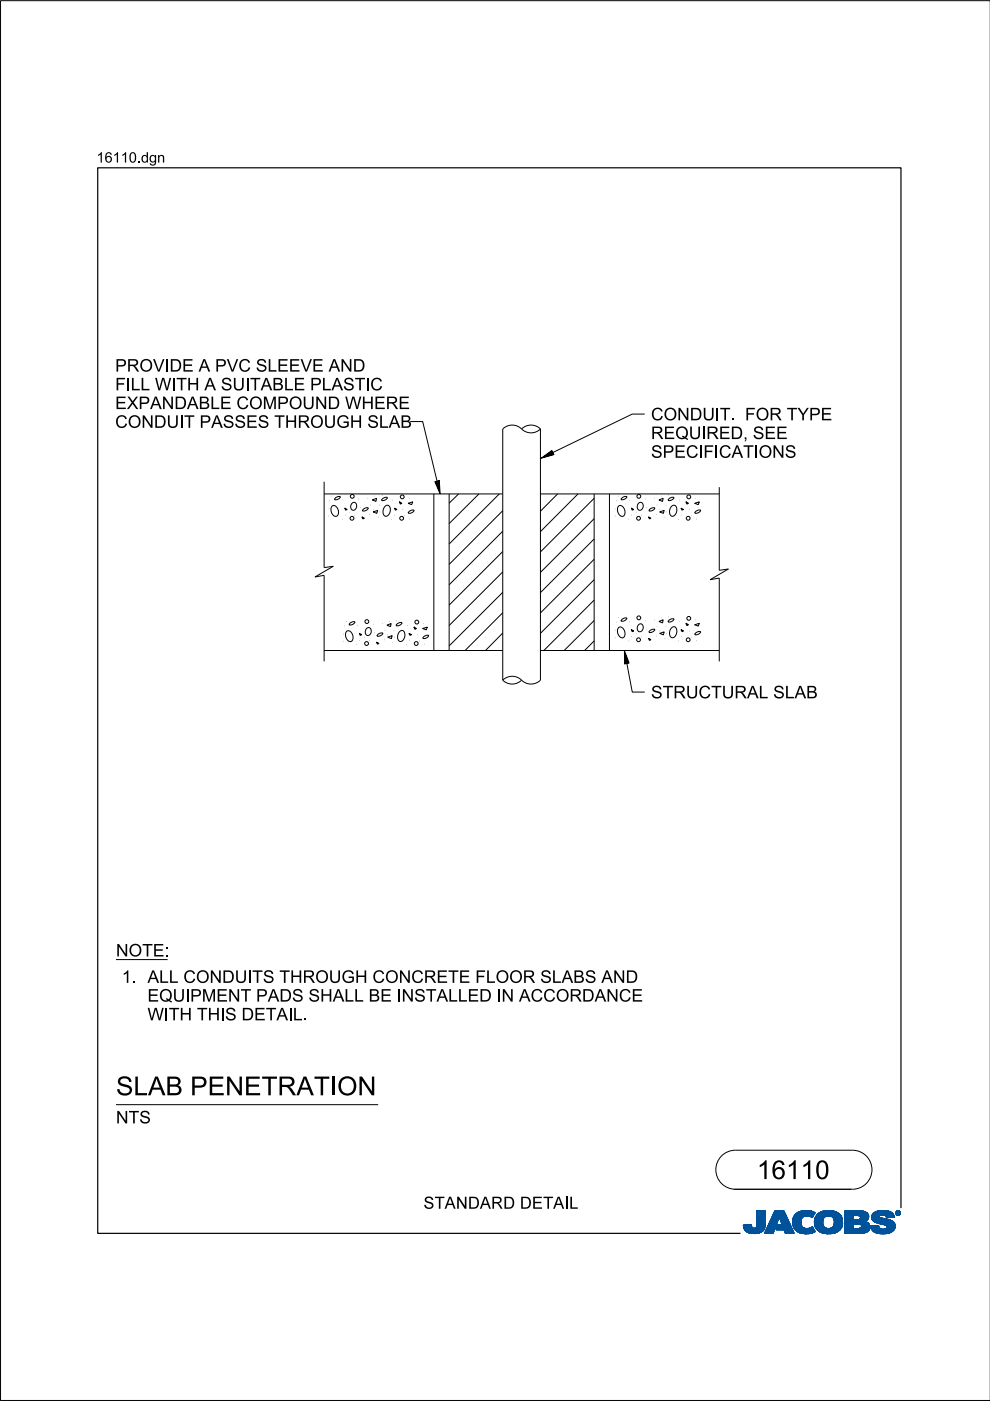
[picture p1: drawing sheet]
<svg xmlns="http://www.w3.org/2000/svg" width="210mm" height="297mm" viewBox="0 0 210 297" stroke-linecap="round" stroke-linejoin="round" font-family="sans-serif">
<defs><g id="words">
<g font-size="4">
<text x="24.6" y="232.2">SLAB PEN</text>
<text x="51.7" y="232.2">ETRATI</text>
<text x="71.5" y="232.2">ON</text>
<text x="160.5" y="250">16110</text>
</g>
<g font-size="2.6">
<text x="24.4" y="82.8">FILW I</text>
<text x="24.4" y="78.8">PROVI</text>
<text x="27.7" y="82.8">L</text>
<text x="35.9" y="78.8">DE A PVC SLEEVE AN</text>
<text x="37.4" y="82.8">TH</text>
<text x="43.3" y="82.8">A SUI</text>
<text x="53" y="82.8">TABLE PLASTI</text>
<text x="74.8" y="78.8">D</text>
<text x="78.5" y="82.8">C</text>
<text x="24.4" y="86.7">EXPAN</text>
<text x="37" y="86.7">DABLE COM</text>
<text x="58.8" y="86.7">POUN</text>
<text x="69.5" y="86.7">D W H</text>
<text x="79.3" y="86.7">ERE</text>
<text x="138" y="89.1">CON</text>
<text x="146.3" y="89.1">DUI</text>
<text x="152.6" y="89.1">T.FOR TYPE</text>
<text x="24.4" y="90.7">CON</text>
<text x="32.6" y="90.7">DUI</text>
<text x="39" y="90.7">T PASSES TH</text>
<text x="63.1" y="90.7">ROUGH</text>
<text x="77.9" y="90.7">SLAB</text>
<text x="138" y="93.1">REQUI</text>
<text x="149.7" y="93.1">RED,SEE</text>
<text x="138" y="97.1">SPECI</text>
<text x="149.1" y="97.1">FI</text>
<text x="152.4" y="97.1">CATI</text>
<text x="160.9" y="97.1">ON</text>
<text x="166.4" y="97.1">S</text>
<text x="138" y="148.1">STRUCTURALSLAB</text>
<text x="24.6" y="202.8">N</text>
<text x="27.3" y="202.8">OTE:</text>
<text x="25.8" y="208.4">1. ALLCON</text>
<text x="47.1" y="208.4">DUI</text>
<text x="53.5" y="208.4">TS TH</text>
<text x="64.2" y="208.4">ROUGH</text>
<text x="79" y="208.4">CON</text>
<text x="87.2" y="208.4">CRETE FLOOR SLABS AN</text>
<text x="132.6" y="208.4">D</text>
<text x="31.3" y="212.4">EQUI</text>
<text x="40.3" y="212.4">PM</text>
<text x="45.9" y="212.4">EN</text>
<text x="51" y="212.4">T PADS SH</text>
<text x="70.5" y="212.4">ALLBE I</text>
<text x="85.1" y="212.4">N</text>
<text x="87.8" y="212.4">STALLED I</text>
<text x="106.3" y="212.4">N</text>
<text x="110" y="212.4">ACCORDAN</text>
<text x="131.2" y="212.4">CE</text>
<text x="35.8" y="216.3">TH</text>
<text x="41.8" y="216.3">TH</text>
<text x="46.7" y="216.3">I</text>
<text x="47.7" y="216.3">S DETAI.</text>
<text x="62.1" y="216.3">L</text>
<text x="24.6" y="238.2">N</text>
<text x="27.3" y="238.2">TS</text>
<text x="89.8" y="256.3">STAN</text>
<text x="99.2" y="256.3">DARD DETAI</text>
<text x="120.6" y="256.3">L</text>
</g>
<g font-size="2.2">
<text x="20.5" y="34.5">16110.</text>
<text x="29.9" y="34.5">dgn</text>
</g>
</g></defs>
<g fill="none" stroke="#00539a" stroke-width=".21">
<path d="M157.6 259.8h1.7M157.6 259.9h1.7M157.6 259.9l1.7 .1M157.6 260h1.8M158.1 259.7h1.2M159.3 259.7h-1.7l.1 .7M159.3 259.7h-.9M159.3 259.7l.1 .3M159.4 260l.1 .3M160.4 260l-.2 .3h2M160.5 259.6h1.8M160.5 259.6l-.1 .4"/>
<path d="M160.5 259.7h1.8M160.5 256.7v2.9M160.5 256.9h1.8M160.5 257.5h1.8M160.5 256.7h1.8v2.7M160.5 256.8h1.8M160.5 256.8l1.8 .1M160.5 256.9l1.8 .1M160.5 257h1.8M160.5 257.1h1.8M160.5 257.2h1.8M160.5 257.2l1.8 .1"/>
<path d="M160.5 257.3h1.8M160.5 257.4h1.8M160.5 257.4l1.8 .1M160.5 257.6h1.8M160.5 257.6l1.8 .1M160.5 257.7h1.8M160.5 257.8h1.8M160.5 257.9h1.8M160.5 258h1.8M160.5 258.1h1.8M160.5 258.1l1.8 .1M160.5 258.2h1.8"/>
<path d="M160.5 258.3h1.8M160.5 258.3l1.8 .1M160.5 258.4h1.8M160.5 258.5h1.8M160.5 258.5l1.8 .1M160.5 258.6h1.8M160.5 258.6l1.8 .1M160.5 258.7h1.8M160.5 258.8h1.8M160.5 258.9h1.8M160.5 259h1.8M160.5 259.1h1.8"/>
<path d="M160.5 259.2h1.8M160.5 259.3h1.8M160.5 259.8h1.8M162.2 260h-1.8M162.2 259.9v.3M162.2 259.9h-1.8M162.2 259.8h-1.7M162.3 259.4l-.1 .5M162.3 259.4v-2.7h-1.8v2.9M162.3 259.5h-1.8M162.3 259.6h-1.8M162.3 256.7l-1.8 .1"/>
<path d="M162.3 259.4h-1.8M163.7 258.1h3.1M163.7 258h3.1M163.7 257.9h3M163.8 257.8h2.9M163.8 257.7h2.9M163.8 257.7h2.8M163.9 257.6h2.7M163.9 257.5h2.7M164 257.4h2.5M164 257.3h2.5M164.1 257.2h2.3"/>
<path d="M164.1 257.1h2.3M164.1 257h2.3M164.2 257h2.1M164.2 256.9h2.1M164.2 256.8h2.1M164.3 256.7h1.9l2.2 4.8h-1.9l-.3-.8h-1.7l.4-1h1l-.7-1.7-1.3 3.5h-1.8zM164.5 260h-1.7M164.5 259.9l-1.7 .1M164.5 259.9h-1.7M164.5 259.8l-1.7 .1M164.6 259.8h-1.7M164.6 259.7l-1.7 .1"/>
<path d="M164.6 259.7h-1.7M164.6 259.6h-1.7M164.6 259.5l-1.6 .1M164.7 259.5h-1.7M164.7 259.4l-1.7 .1M164.7 259.4h-1.7M164.7 259.3l-1.6 .1M164.7 259.3h-1.6M164.8 259.2l-1.7 .1M164.8 259.2h-1.7M164.8 259.1l-1.6 .1M164.8 260h2.9"/>
<path d="M164.8 259.1h-1.6M164.8 259.9h2.9M164.8 259l-1.6 .1M164.9 259.9h2.7M164.9 259h-1.7M164.9 259.8h2.7M164.9 258.9h-1.6M164.9 258.8h-1.6M164.9 259.7h2.7M164.9 259.7l-.4 1 3.6 .1M165 258.7h-1.6M165 258.6l-1.6 .1"/>
<path d="M165 258.6h-1.6M165 258.5l-1.6 .1M165 258.5h-1.6M165.1 258.4l-1.6 .1M165.1 258.4h-1.6M165.1 258.3l-1.6 .1M165.1 258.3h-1.6M165.1 258.2l-1.5 .1M165.1 258.2h-1.5M165.2 258.1l-1.6 .1M165.2 258.1h-1.6M165.2 258l.7 1.7h-1"/>
<path d="M165.2 258l.7 1.7M165.3 258.1h1.5M165.3 258.1l1.6 .1M165.3 258.2h1.6M165.3 258.2l1.6 .1M165.3 258.3h1.6M165.4 258.3l1.6 .1M165.4 258.4h1.6M165.4 258.4l1.6 .1M165.4 258.5h1.6M165.4 258.5l1.7 .1M165.4 258.6h1.7"/>
<path d="M165.5 258.6l1.6 .1M165.5 258.7h1.6M165.5 258.8h1.7M165.5 258.9h1.7M165.6 258.9h1.6M165.6 259h1.7M165.6 259l1.7 .1M165.6 259.1h1.7M165.6 259.1l1.7 .1M165.7 259.2h1.7M165.7 259.2l1.7 .1M165.7 259.3h1.7"/>
<path d="M165.7 259.3l1.7 .1M165.7 259.4h1.7M165.8 259.4l1.7 .1M165.8 259.5h1.7M165.8 259.5l1.7 .1M165.8 259.6h1.7M166.2 256.7l2.2 4.8M166.2 256.8l-1.9-.1-2.2 4.8h1.8l1.3-3.5M168 258.9l.4 1.5M168 258.9h1.8M168 259h1.8M168 259.1h1.8"/>
<path d="M168 259.2h1.8M168 259.2l1.8 .1M168 259.3h1.8M168 259.3l1.8 .1M168.1 259.4h1.8M168.1 259.5h1.7M168.1 259.4l1.7 .1M168.1 259.5l1.8 .1M168.1 259.6h1.8M168.1 259.7h1.8M168.1 259.7l1.8 .1M168.1 259.8h1.8"/>
<path d="M168.1 259.8l1.8 .1M168.2 260h1.8M168.2 259.9h1.8M168.3 258l-.3 .9M168.9 257.3l-.6 .7M169.1 257.1h3.6M169.2 257h3.4M169.4 256.9h3.1M169.5 256.9h2.9M169.8 256.8h2.4M169.8 259.1a1.33 1.33 0 0 0 .8 1.4 1.33 1.33 0 0 0 1.5-.3l.2-.1M169.8 259.1h-1.8"/>
<path d="M169.8 259l-1.8 .1M169.9 258.8l-1.9 .1M169.9 258.8h-1.9M169.9 258.7h-1.9M169.9 258.6h-1.8M169.9 258.6l-1.9 .1M169.9 258.5l-1.8 .1M169.9 258.5h-1.8M169.9 258.4l-1.8 .1M170 258.4h-1.9M170 258.4l-.2 .7M170 258.3l-1.8 .1"/>
<path d="M170 258.3h-1.8M170 258.2l-1.8 .1M170.1 258.2h-1.9M170.1 258.1l-.1 .3M170.1 258.1l-1.9 .1M170.2 258.1h-2M170.3 258h-2.1M170.3 256.7l-1.4 .5M170.3 256.7h1.5M170.3 256.7a4 4 0 0 1 2.5 .4M170.4 258h-2.1M170.4 257.9h-2.1"/>
<path d="M170.6 257.8l-2.3 .1M170.6 257.9l-.5 .2M170.8 257.8h-2.5M171.4 257.8h1M171.5 256.7l-1.7 .1M171.5 256.7l.6 .1M171.7 257.8h.7M171.8 257.9h.6M171.9 258h.4M172.1 258.1h.2M172.2 258.1h.1M172.3 258h-.3"/>
<path d="M172.4 257.7l-4 .1M172.5 257.7h-4.1M172.5 257.6l-4 .1M172.5 257.6h-4M172.6 257h-3.3M172.6 257.5l-4.1 .1M172.6 257.5h-4M172.6 257.4l-4 .1M172.7 257.4h-4M172.7 259h1.8M172.7 259.2h1.8M172.7 259.3h1.8"/>
<path d="M172.7 259.3l1.8 .1M172.7 259.4h1.8M172.7 257.3l-3.9 .1M172.7 259.5h1.8M172.7 259.5l1.8 .1M172.7 259.6h1.8M172.7 259.7h1.8M172.7 258.6h1.8M172.7 257.3h-3.9M172.8 259.8h1.8M172.8 257.2l-3.9 .1M172.8 259.9h1.8"/>
<path d="M172.8 259.9l.3 .6M172.8 259.8l1.8 .1M172.8 259.9l1.8 .1M172.8 257.2h-3.9M172.8 260h1.8M172.8 257.1l-.6 1.1a1.75 1.75 0 0 0-1.6-.3M172.9 257.1l-3.9 .1M173 257.8h2.3M173 257.8l-.3 1.3h1.8M173 257.8h5.3M173.1 257.7h5.2M173.1 257.7h5.1"/>
<path d="M173.1 257.6h5.1M173.2 257.6h4.9M173.2 257.5h4.8M173.4 257.4h4.6M173.4 257.4h4.5M173.5 257.3h4.4M173.6 257.2l4.2 .1M173.6 257.2h4.1M173.7 257.1l4 .1M173.8 257.1h3.8M173.9 257h3.5M174 257h3.3"/>
<path d="M174.1 256.9h3.2M174.2 256.9h2.8M174.4 256.8h2.6M174.5 259h-1.8M174.5 259.2a1.15 1.15 0 0 0 1.3 1.3M174.5 259.2l-1.8-.1 .1 .8M174.5 258.9l-1.8 .1M174.5 258.9h-1.8M174.5 258.8l-1.8 .1M174.5 258.7l-1.8 .1M174.5 258.7h-1.8M174.5 258.6l-1.8 .1"/>
<path d="M174.5 258.5l-1.8 .1M174.6 258.5h-1.9M174.6 256.8h1.9M174.6 258.4l-.1 .8M174.6 258.4h-1.8M174.6 258.4l-1.9 .1M174.6 258.3l-1.8 .1M174.6 258.3h-1.8M174.7 258.2h-1.9M174.7 258.1l-.1 .3M174.8 258.1l-2 .1M174.8 258.1h-1.9"/>
<path d="M174.9 256.7a3.2 3.2 0 0 1 3.6 1.4l.1 .8-.1 1.1M174.9 258l-1.9 .1M175 258h-2M175.1 257.9l-.4 .2M175.1 257.9h-2.1M175.2 257.9h-2.2M175.3 257.8l-.2 .1M175.5 256.7h.7M175.7 257.8h-.4M175.7 257.8l.6 .1M176 257.8h2.4M176.2 257.9h2.2"/>
<path d="M176.3 257.9l.5 .5M176.4 258h2M176.4 256.7h-1.5a2.68 2.68 0 0 0-1.9 1.1M176.5 258l2 .1M176.5 258.1h2M176.6 258.1h1.9M176.6 258.2h1.9M176.7 258.2l1.8 .1M176.7 258.3h1.8M176.7 258.3l1.9 .1M176.7 259.9h1.8M176.7 258.4h1.9"/>
<path d="M176.8 258.4l.1 .5M176.8 258.4l1.8 .1M176.8 258.5h1.8M176.8 258.6h1.8M176.9 259.4h1.8M176.9 259.2l1.8 .1M176.9 259.1h1.8M176.9 259.2h1.8M176.9 258.9v.3M176.9 259.2a1.11 1.11 0 0 1-1.1 1.3M176.9 259h1.8M176.9 258.9h1.8"/>
<path d="M176.9 258.8h1.7M176.9 258.8l1.8 .1M176.9 258.7h1.7M176.9 259.3h1.8M176.9 259.3l1.8 .1M178 257.4l-4.7 .1M178.4 257.9h-2.1l.5 .5M178.5 259.7l-1.7 .1M178.5 259.8l-1.8 .1M178.5 259.8h-1.7M178.5 260l-.2 .5M178.5 259.9l-1.8 .1"/>
<path d="M178.5 260h-1.8M178.6 259.7h-1.8M178.6 258.5l-1.8 .1M178.6 259.6h-1.8M178.6 259.5l-1.8 .1M178.6 259.5h-1.8M178.7 259.4h-1.8M179.1 259.7h1.8M179.1 259.5h5.2M179.1 256.9h4.4M179.1 257.5h5M179.1 256.8h4"/>
<path d="M179.1 256.8h3.4M179.1 257h4.5M179.1 257.1h4.7M179.1 257.1l4.7 .1M179.1 257.2h4.8M179.1 257.2l4.8 .1M179.1 257.3h4.8M179.1 257.3l4.9 .1M179.1 257.4h4.9M179.1 257.4l5 .1M179.1 257.6h5M179.1 257.6l5 .1"/>
<path d="M179.1 257.7h5M179.1 257.7l1.8 .1M179.1 257.8h1.8M179.1 257.9h1.8M179.1 258h1.8M179.1 258.1h1.8M179.1 258.2h1.8M179.1 258.3h1.8M179.1 258.4h1.8M179.1 258.5h1.8M179.1 258.5l1.8 .1M179.1 258.6h4.8"/>
<path d="M179.1 258.7h4.7M179.1 258.7h4.6M179.1 258.8h4.5M179.1 258.9h4.5M179.1 258.9h4.3M179.1 259h4.4M179.1 259l4.5 .1M179.1 259.1h4.6M179.1 259.1l4.7 .1M179.1 259.2h4.8M179.1 259.2l4.9 .1M179.1 259.3h5"/>
<path d="M179.1 259.3l5.1 .1M179.1 259.4h5.1M179.1 259.4l5.1 .1M179.1 259.5l1.8 .1M179.1 259.6h1.8M179.1 259.8h1.8M179.1 259.9h1.8M179.1 260h1.8M180.9 257.7v.9M181.8 259.5h-.9v1v-1M181.8 259.5h.2M181.8 259.5l.8 .3"/>
<path d="M182.1 257.7l2.1 .1M182.2 257.8h2M182.2 259.5l2.1 .1M182.3 258.5h1.7M182.3 258.5l-1.4 .1M182.3 257.9h1.9M182.4 257.9h1.8M182.4 257.9v.1M182.4 257.9l-.4-.2h-1.1v.9M182.4 258h1.8M182.4 258v.3M182.4 258.3l-.1 .2"/>
<path d="M182.4 259.6h1.9M182.4 258.1h1.8M182.4 258.1l1.8 .1M182.4 258.2h1.8M182.5 259.7h1.9M182.5 256.9l1.1 .1M182.5 259.7l1.9 .1M182.6 259.8h1.8M182.6 259.8v.4l-.2 .2M182.7 259.9h1.7M182.9 256.8h-3.8v4.7M183.3 256.9l-4.2-.1v4.7"/>
<path d="M183.6 257l.4 .4M183.9 259.2l.2 .2M184 258.5l-2.1 .1M184 258.5h-1.8M184 257.4l.1 .2M184.1 258.4l-.8 .6 .6 .2M184.1 258.4h-1.8M184.1 258.3l-1.7 .1M184.1 258.3h-1.7M184.1 257.6l.1 .6M184.1 258.2l-1.7 .1M184.1 259.4l.3 .5v.6"/>
<path d="M184.2 258.2l-.1 .2M184.2 258h-1.8M184.4 259.9h-1.7M184.5 260h-1.8M184.6 259.9v.2M184.6 259.9h1.7M184.6 260h1.7M184.8 258.1h1.7M184.8 258l.2 .7M184.8 258h1.7M184.8 258.3h2.5M184.8 258.3l2.8 .1"/>
<path d="M184.8 258.1l1.8 .1M184.8 258.2h2M184.8 258.4h3M184.8 258.4l3.2 .1M184.9 258.2l2.1 .1M184.9 257.6h4.6M184.9 258.5h3.4M184.9 258.5l3.6 .1M184.9 258.6h3.7M184.9 257.5h4.5M185 257.5h4.4M185 258.6l3.7 .1"/>
<path d="M185 258.7h3.9M185 258.7l.6 .4M185 257.4h4.3M185 257.4h4.4M185.1 258.7l3.9 .1M185.1 258.8h.7M185.1 257.3h4.1M185.2 258.9h.6M185.2 258.9l4.1 .1M185.3 257.2h3.9M185.3 259h4M185.3 257.1l3.8 .1"/>
<path d="M185.4 257.1h3.7M185.4 259l4 .1M185.5 257h3.5M185.5 259.1h4M185.6 259.1l3.9 .1M185.6 259.1l.5 .2M185.7 259.2h3.9M185.7 256.9h3M185.8 259.2l3.8 .1M185.8 258.9h3.4M185.9 258.8h3.2M185.9 256.8h2.7"/>
<path d="M185.9 256.8l-.8 .5-.3 .7M185.9 256.8l.7-.1a3.3 3.3 0 0 1 2.7 .6h-4.2M186 259.3h3.6M186.1 256.8h2.3M186.1 259.4h3.6M186.1 259.3l1.5 .4 .4 .2M186.3 259.8l-.5 .1M186.3 259.8l-1.7 .1M186.3 259.8v.3M186.3 259.4h3.4M186.4 257.9h-1.6M186.4 257.9l.1 .1"/>
<path d="M186.5 257.9h-1.7M186.5 257.8h-1.7M186.5 258v.1M186.5 257.8l-.1 .1M186.5 257.7h-1.6M186.5 259.4l3.2 .1M186.5 258.1l.1 .1M186.6 257.6l-1.7 .1M186.6 258.2l.4 .1M186.7 256.7h.8M186.7 259.5h3M186.8 257.6h-1.9"/>
<path d="M186.9 259.5l2.9 .1M187 258.3l1.7 .4 .9 .6M187.2 259.6h2.6M187.4 259.7h2.4M187.4 257.6h2.1M187.6 257.6l1.9 .1M187.6 259.7h2.2M187.6 257.7h2M187.7 257.7a1.07 1.07 0 0 0-1.2 .1M187.7 257.7l.1 .1M187.7 257.8h1.9M187.8 257.8h1.7"/>
<path d="M187.8 256.7h-1.3M187.8 257.8l.1 .4 1.1-.1M187.8 257.9h1.7M187.8 257.9h1.8M187.9 258h1.7M187.9 258l1.7 .1M187.9 258.1h1.7M187.9 259.9h1.9M188 259.9l.1 .2M188 260h1.8M188.1 257h-2.6M188.2 257h.6"/>
<path d="M188.7 256.9h-2.9M189.3 257.3l.3 .8-1.7 .1M189.6 259.3l.2 .4v.6M189.8 259.9l-1.8 .1M189.8 259.8h-2.1M189.8 259.8h-1.9M189.9 257.2v.1M189.9 257.1h.1M189.9 257.2h.1M189.9 257.3h.1M189.9 257.3l.2 .3M190 257.4h.1"/>
<path d="M190 257.4l.1 .1M190 257.5h.2M190 257.2v.1M190 257.2l.2 .3M190 257.3l.2 .2M190 257.1h-.1M190 257h-.1M190.1 257h-.2M190.1 257.5l.2 .1M190.1 256.9h-.1M190.1 257.6h.6M190.2 256.8l-.1 .1"/>
<path d="M190.2 257.5l.2 .1M190.2 257.5l-.1 .1M190.2 257.6h.4M190.2 256.9h.4M190.2 256.9h.4l-.1 .3 .2 .3-.3-.3-.2 .3zM190.2 256.9v.6l.1-.3 .3 .3M190.2 257h.4M190.2 257.1h.1M190.2 257.1h.5M190.2 257.2h.5M190.2 257.2l.3 .1M190.2 257.3h.1"/>
<path d="M190.2 257.4h.1M190.2 257.4l.1 .1M190.2 256.8h-.1M190.3 257h.2v.1l-.2 .1zM190.3 257v.2M190.3 257h-.1M190.4 257.2l.2 .3M190.4 257.6h.1M190.4 256.8h-.2l-.2 .4M190.4 256.7a.5 .5 0 0 1 .5 .5 .5 .5 0 0 1-.5 .5M190.4 256.8l.4 .2v.2M190.4 256.7a.5 .5 0 0 0-.5 .5 .5 .5 0 0 0 .5 .5l-.3-.1"/>
<path d="M190.4 256.8l.3 .1 .1 .3M190.4 256.7l-.4 .2-.1 .3M190.4 256.7v.1M190.4 257.6v.1M190.4 256.7l.3 .1 .2 .4M190.4 257h-.1l.1 .2M190.4 257l.2 .1-.2 .1M190.4 257h.1M190.5 257.3h.1M190.5 257.3l.1 .1M190.5 257.2l.2 .3M190.5 257.4h.1"/>
<path d="M190.5 257.1h.2M190.5 257.4l.2 .1M190.5 257l-.1 .2M190.5 256.7h-.3M190.6 257.5h.2M190.6 256.8h.1M190.6 257.1l-.1 .1M190.7 257.1h-.1M190.7 257.1l-.2 .1M190.7 257.1l-.5-.2v.6l.1-.3M190.7 257h-.1M190.7 256.8l.1 .1"/>
<path d="M190.7 256.8h-.6M190.7 256.9h.2M190.8 257h.1M190.8 257.6h-.2M190.8 257.2v.2l-.4 .2M190.8 257.2l-.1 .3-.3 .1M190.8 257.1h.1M190.8 257.2h.1M190.9 257.4l-.2 .1M190.9 257.4h-.1M190.9 257.3l-.1 .1M190.9 257.3h-.1"/>
<path d="M190.9 257.2h.1M190.9 257.2l-.1 .3-.4 .2M190.9 257.1h-.1M157.7 260.1h1.7M157.7 260l1.7 .1M157.7 260.2h1.8M157.7 260.2l1.8 .1M157.7 260.3h1.8M157.7 260.3l1.9 .1M157.7 260.4h4.4M157.7 260.4l.4 .5M157.7 260.4l4.4 .1"/>
<path d="M157.8 260.5h4.3M157.8 260.6h4.3M157.8 260.7h4.2M157.9 260.7h4.1M157.9 260.8h4M158 260.8h3.9M158 260.9h3.9M158.1 260.9h3.3M158.1 261h3.6M158.2 261h3.5M158.3 261.1h3.2M158.4 261.2h3.1"/>
<path d="M158.5 261.2h2.9M158.6 261.3h2.7M158.7 261.4h2.4M158.8 261.4h2.1M159.1 261.5h1.6M159.5 260.3l.3 .1 .4-.1M159.7 261.5h.7M160.9 261.4h.1M161.5 260.9h.2M161.6 261.1h-3.3M162.1 260.3l-2 .1M162.2 260.2l-1.9 .1"/>
<path d="M162.2 260.2a2.25 2.25 0 0 1-2.8 1.3l-.9-.2-.4-.4M162.2 260.2h-1.9M162.2 260.1l-1.8 .1M162.2 260.1h-1.8M162.2 260l-1.8 .1M164 261.4h-1.9M164 261.3l-1.9 .1M164 261.3h-1.8M164 261.2l-1.8 .1M164 261.2h-1.8M164.1 261.1l-1.9 .1M164.1 261.1h-1.8"/>
<path d="M164.1 261l-1.8 .1M164.1 261h-1.8M164.1 260.9l-1.8 .1M164.2 260.9h-1.8M164.2 260.8l-1.8 .1M164.2 260.8h-1.8M164.2 260.7l-1.8 .1M164.2 260.7h-1.7M164.2 260.6l-1.7 .1M164.3 260.6h-1.8M164.3 260.5h-1.8M164.3 260.4l-1.7 .1"/>
<path d="M164.3 260.4h-1.7M164.3 260.3l-1.7 .1M164.4 260.3h-1.8M164.4 260.2l-1.7 .1M164.4 260.2h-1.7M164.4 260.1l-1.7 .1M164.4 260.1h-1.7M164.5 260l-1.8 .1M164.5 260.7h3.5M164.6 260.7h3.4M164.6 260.6h3.4M164.6 260.5h3.4"/>
<path d="M164.6 260.5h3.3M164.6 260.4h3.3M164.7 260.4h3.2M164.7 260.3h3.2M164.7 260.3h3.1M164.7 260.2h3.1M164.8 260.1h3M164.8 260.1h2.9M166.3 260.8h1.8M166.3 260.8l1.8 .1M166.3 260.9h1.8M166.3 260.9l1.8 .1"/>
<path d="M166.3 261h1.9M166.3 261l1.9 .1M166.4 261.1h1.8M166.4 261.1l1.8 .1M166.4 261.2h1.9M166.4 261.2l1.9 .1M166.4 261.3h1.9M166.5 261.3l1.8 .1M166.5 261.4h1.9M166.5 261.5h1.9M166.5 261.5l-.3-.8 .3 .8h1.9M168.2 260l1.9 .1"/>
<path d="M168.2 260.1h1.9M168.2 260.1l1.9 .1M168.2 260.2h2M168.3 260.2l2 .1M168.3 260.3h2.1M168.3 260.3l2.2 .1M168.3 260.4h2.5M168.4 260.4l.6 .7M168.4 260.4l4.1 .1M168.5 260.5h4M168.5 260.6h4M168.6 260.7h4"/>
<path d="M168.6 260.7l4 .1M168.7 260.8h3.9M168.7 260.8l4 .1M168.8 260.9h3.9M168.9 260.9l3.8 .1M168.9 261h3.9M169 261l3.8 .1M169 261.1h3.9M169 261.1a4.2 4.2 0 0 0 3.8 0M169.1 261.1h3.8M169.2 261.2h3.5M169.3 261.3h3.2"/>
<path d="M169.5 261.4h2.8M169.6 261.4h2.6M170 261.5h2M170.6 261.6h.4M171.5 260.4h.9M171.6 260.4h.8M171.8 261.5h-1.5M171.8 260.3h.6M172 260.3h.3M172 260.2h.3M172.1 260.2h.2M172.2 260.1h.1"/>
<path d="M172.3 260.1l.6 1M172.6 261.2l-3.3 .1M172.8 260.1h1.9M172.9 260.1l1.9 .1M172.9 260.2h1.9M172.9 260.2l2 .1M172.9 260.3h2.2M173 260.3l2.1 .1M173 260.4h2.4M173 260.4h5.3M173.1 260.5h5.2M173.1 260.5l.7 .6 .8 .4"/>
<path d="M173.1 260.6h5.2M173.2 260.6h5M173.3 260.7h4.9M173.3 260.7h4.8M173.3 260.8h4.7M173.4 260.9h4.5M173.5 260.9h4.4M173.5 261h4.3M173.6 261h4.2M173.7 261.1h4M173.8 261.1h3.8M173.8 261.2h3.7"/>
<path d="M174 261.2h3.4M174.2 261.4h2.9M174.3 261.4h2.7M175.1 261.5h1.4M175.3 261.6h.4M176.6 260.2h1.9M177 261.4l-1 .2-1.4-.1h2.2M177.3 261.3h-3.3M178.1 260.8h-4.8M178.3 260.5l-.6 .6-.7 .3M178.3 260.4h-2.2M178.4 260.3l-2.2 .1"/>
<path d="M178.4 260.3h-2l-.6 .2M178.5 260.2l-2.1 .1M178.5 260.2h-2M178.5 260.1h-1.9M178.5 260l-1.9 .1M179.1 261.5h3.4M179.1 260.1h1.8M179.1 260.1l1.8 .1M179.1 260.2h1.8M179.1 260.2l1.8 .1M179.1 260.3h1.8M179.1 260.4h1.8"/>
<path d="M182.3 260.4h2.1M182.4 260.4h2M182.4 260.4l-.6 .1M183.1 261.4l-4 .1M183.4 261.3l-4.3 .1M183.5 261.3h-4.4M183.7 261.3h-.1M183.7 261.2l-4.6 .1M183.8 261.2h-4.7M183.9 261.1l-4.8 .1M184 261.1h-4.9M184 261l-4.9 .1"/>
<path d="M184.1 261l-.8 .4-1.1 .1M184.1 261h-5M184.1 260.9l-5 .1M184.2 260.9h-5.1M184.2 260.8l-5.1 .1M184.3 260.8h-5.2M184.3 260.7l-5.2 .1M184.3 260.7h-5.2M184.4 260.6l-5.3 .1M184.4 260.6h-5.3M184.4 260.5h-5.3M184.4 260.5l-.3 .5"/>
<path d="M184.4 260.4l-5.3 .1M184.5 260l-1.8 .1M184.5 260.2l-2 .1M184.5 260.3h-2M184.5 260.1h-1.9M184.5 260.2h-1.9M184.6 260l1.7 .1M184.6 260.1l.1 .3M184.6 260.1h1.8M184.6 260.2h1.8M184.6 260.1l1.8 .1M184.6 260.2l1.8 .1"/>
<path d="M184.7 260.3h1.8M184.7 260.3l1.8 .1M184.7 260.4a2.52 2.52 0 0 0 2.7 1.2M184.7 260.4h1.9M184.7 260.5h2M184.7 260.5h2.1M184.8 260.6h2.1M184.8 260.6h4.8M184.8 260.7h4.7M184.9 260.8h4.6M184.9 260.8h4.5M185 260.9h4.4"/>
<path d="M185.1 260.9h4.3M185.1 261h4.3M185.2 261.1h4M185.2 261.1h3.9M185.3 261.2h3.7M185.4 261.2h3.5M185.5 261.3h3.4M185.7 261.3h3.1M185.8 261.4h2.7M185.9 261.5h2.4M186.3 260.1a1.08 1.08 0 0 0 1.4 .5M186.4 261.5h1.6"/>
<path d="M186.6 261.6h.9M188 260.4h1.8M188 260.4l-.3 .2M188.1 260.3h1.7M188.1 260.1l-.1 .3M188.1 260.2h1.7M188.3 261.5l-.9 .1M188.9 261.3l-.6 .2M189.3 261.1h-4.1M189.4 260.9l-.5 .4M189.6 260.7h-4.8M189.7 260.6h-2"/>
<path d="M189.7 260.5h-1.9M189.7 260.5h-1.8M189.7 260.4h-1.7M189.7 260.3h-1.6M189.8 260.2h-1.7M189.8 260.3l-.4 .6M189.8 260.1h-1.7M189.8 260h-1.7"/>
<circle cx="190.4" cy="257.2" r=".51"/>
<circle cx="190.4" cy="257.2" r=".42"/>
</g>
<g fill="none" stroke="#000" stroke-width=".21">
<path d="M210 .1h-209.9v296.8h209.9M87 89.4h2.6l3.2 13.3-.1-.3 .2-.1v.8l-.3-.8 .4-.1 .1 1.4-.6-1.3 .6-.3 .1 2.1-.9-1.9 .8-.3 .2 2.8-1.1-2.6 .9-.2M110.6 90.9a2.83 2.83 0 0 0-4 0v53.3M110.6 90.9a2.83 2.83 0 0 0 4 0M110.6 90.9a2.83 2.83 0 0 1 4 0M114.6 90.9v53.3a2.83 2.83 0 0 1-4 0M136.7 87.8h-2.6l-17.5 8.5 .2-.2 .2 .1-.8 .2 .7-.5 .2 .4-1.4 .4 1.2-.9 .4 .5-2 .6 1.7-1.2 .4 .7-2.7 .7 2.3-1.6 .4 .9M68.7 104.7h37.9M68.7 102.1v18.2l2-.2-3.9 2.2 1.9-.3v18.2M69.6 109.4h.1M69.7 107.9h.1M69.9 106.1h.1"/>
<path d="M70.4 105.2h.1M70.4 107.4l.2-.2a1.32 1.32 0 0 1 1.1 .9 1.32 1.32 0 0 1-.4 1.4 1.36 1.36 0 0 1-.9-2.1zM71.1 105.5l.7-.2h.3a.98 .98 0 0 1-1.2 .6zM72.6 110.1h.1M72.7 106h.1M73.1 107.7l.5 .3-.3 .2zM73.2 109.2h.1M74.2 108.6h.1M74.7 106.7a.63 .63 0 0 1 .8 0 .63 .63 0 0 1 .1 .8 .66 .66 0 0 1-.8 .7 .66 .66 0 0 1-.4-1zM75.2 109.3h.1M76 105.8h.1M76.4 107.6h.1"/>
<path d="M76.7 109.6l.6 .3-.4 .1zM77.1 107.9l.6-.2h.4a.98 .98 0 0 1-1.2 .6zM78 105.7h.1M78.4 109.1h.1M78.5 107.1h.1M78.9 106l.9-.4-.1 .7zM79.1 108.5l1-.3-.2 .6-.8-.3M79.1 108h.1M79.5 105.2h.1M80.2 109.6h.1M80.4 107.1h.1M80.5 108.5h.1"/>
<path d="M81 105h.1M81.1 105.7l.6-.3 .4 .1a.98 .98 0 0 1-1.2 .6zM81.6 107.3l.6-.2a1.33 1.33 0 0 1 .5 1.3 1.33 1.33 0 0 1-1 1.1 1.36 1.36 0 0 1-.1-2.2zM83.1 110.1h.1M83.2 106h.1M83.6 107.7l.6 .3-.4 .2-.2-.5M83.6 109.2h.1M84.7 106.4l.5 .3-.3 .2-.2-.5M85.4 108h.1M85.8 109.3h.1M86.5 106.7l1-.3-.2 .6zM86.7 105.7h.1"/>
<path d="M86.8 108.4l.6-.3 .4 .1a.98 .98 0 0 1-1.2 .6zM86.8 110.1h.1M92 104.7v33.2M95.2 104.7v33.2M97.2 104.7l-2 2M101.5 104.7l-6.3 6.3M105.9 104.7l-10.7 10.6M106.6 112.6l-11.4 11.4M106.6 116.9l-11.4 11.4M106.6 108.3l-11.4 11.4M114.6 104.7h37.9M118.2 104.7l-3.6 3.7"/>
<path d="M122.6 104.7l-8 8M126 104.7v33.2M126 105.6l-11.4 11.4M126 110l-11.4 11.4M126 114.3l-11.4 11.3M126 118.6l-11.4 11.3M129.2 104.7v33.2M130.4 109.4h.1M130.5 107.9h.1M130.7 106.1h.1M131.1 107.4l.3-.2a1.32 1.32 0 0 1 1 .9 1.32 1.32 0 0 1-.3 1.4 1.36 1.36 0 0 1-1-2.1zM131.1 105.2h.1"/>
<path d="M131.9 105.5l.6-.2h.4a.98 .98 0 0 1-1.2 .6zM133.3 110.1h.1M133.5 106h.1M133.8 107.7l.6 .3-.4 .2-.1-.5M133.9 109.2h.1M134.9 108.6h.1M135.4 106.7a.63 .63 0 0 1 .8 0 .63 .63 0 0 1 .2 .8 .66 .66 0 0 1-.8 .7 .66 .66 0 0 1-.5-1zM136 109.3h.1M136.8 105.8h.1M137.1 107.6h.1M137.5 109.6l.5 .3-.3 .1zM137.8 107.9l.6-.2h.4a.98 .98 0 0 1-1.2 .6z"/>
<path d="M138.8 105.7h.1M139.1 109.1h.1M139.3 107.1h.1M139.7 106l.9-.4-.1 .7zM139.9 108.5l.9-.3-.2 .6-.7-.3M139.9 108h.1M140.2 105.2h.1M141 109.6h.1M141.2 107.1h.1M141.3 108.5h.1M141.8 105h.1M141.9 105.7l.6-.3 .4 .1a.98 .98 0 0 1-1.2 .6z"/>
<path d="M142.4 107.3l.6-.2a1.33 1.33 0 0 1 .5 1.3 1.33 1.33 0 0 1-1 1.1 1.36 1.36 0 0 1-.1-2.2zM143.8 110.1h.1M144 106h.1M144.4 107.7l.5 .3-.3 .2-.2-.5M144.4 109.2h.1M145.4 106.4l.6 .3-.4 .2-.2-.5M146.2 108h.1M146.6 109.3h.1M147.3 106.7l1-.3-.3 .6zM147.5 105.7h.1M147.5 108.4l.6-.3 .4 .1a.98 .98 0 0 1-1.2 .6zM147.6 110.1h.1"/>
<path d="M152.5 103.3v17.6l1.9-.3-3.8 2.3 1.9-.3v17.6M68.7 137.9h37.9M72.7 136h.1M72.8 134.4h.1M73 132.7h.1M73.4 133.9l.3-.2a1.32 1.32 0 0 1 1.1 .9 1.32 1.32 0 0 1-.4 1.4 1.36 1.36 0 0 1-1-2.1zM73.4 131.7h.1M74.2 132.1l.6-.3 .4 .1a.98 .98 0 0 1-1.2 .5zM75.7 136.7h.1M75.8 132.6h.1M76.2 134.3l.5 .3-.3 .1-.2-.4M76.2 135.8h.1"/>
<path d="M77.3 135.2h.1M77.8 133.2a.63 .63 0 0 1 .8 0 .63 .63 0 0 1 .1 .8 .66 .66 0 0 1-.8 .7 .66 .66 0 0 1-.4-.9zM78.3 135.8h.1M79.1 132.4h.1M79.5 134.2h.1M79.8 136.1l.6 .3-.4 .2zM80.2 134.5l.6-.3 .4 .1a.98 .98 0 0 1-1.2 .5zM81.1 132.2h.1M81.5 135.6h.1M81.6 133.6h.1M82 132.6l.9-.4-.1 .7zM82.2 135.1l1-.3-.2 .6z"/>
<path d="M82.2 134.6h.1M82.6 131.7h.1M83.3 136.2h.1M83.5 133.7h.1M83.6 135.1h.1M84.1 131.6h.1M84.2 132.3l.6-.3 .4 .1a.98 .98 0 0 1-1.2 .5zM84.7 133.9l.6-.2a1.33 1.33 0 0 1 .5 1.3 1.33 1.33 0 0 1-1 1 1.36 1.36 0 0 1-.1-2.1zM86.2 136.7h.1M86.3 132.6h.1M86.7 134.3l.6 .3-.4 .1-.2-.4M86.7 135.8h.1"/>
<path d="M87.7 132.9l.6 .4-.3 .1-.3-.5M88.5 134.6h.1M88.9 135.9h.1M89.6 133.3l1-.3-.2 .5zM89.8 132.2h.1M89.9 135l.6-.3 .4 .1a.98 .98 0 0 1-1.2 .5zM89.9 136.6h.1M106.6 134.2l-3.7 3.7M106.6 121.3l-11.4 11.3M106.6 125.6l-11.4 11.3M106.6 129.9l-8 8M114.6 137.9h37.9"/>
<path d="M126 127.2l-10.7 10.7M126 122.9l-11.4 11.4M126 135.9l-2.1 2M126 131.6l-6.4 6.3M130.4 135.2h.1M130.5 133.6h.1M130.7 131.9h.1M131.1 133.1l.3-.2a1.32 1.32 0 0 1 1 1 1.32 1.32 0 0 1-.3 1.3 1.36 1.36 0 0 1-1-2.1zM131.1 130.9h.1M131.9 131.3l.6-.3 .4 .1a.98 .98 0 0 1-1.2 .5zM133.3 135.9h.1M133.5 131.8h.1"/>
<path d="M133.8 133.5l.6 .3-.4 .1-.1-.4M133.9 135h.1M134.9 134.4h.1M135.4 132.4a.63 .63 0 0 1 .8 0 .63 .63 0 0 1 .2 .8 .66 .66 0 0 1-.8 .7 .66 .66 0 0 1-.5-.9zM136 135h.1M136.8 131.6h.1M137.1 133.4h.1M137.5 135.3l.5 .3-.3 .2zM137.8 133.7l.6-.3 .4 .1a.98 .98 0 0 1-1.2 .5zM138.8 131.4h.1M139.1 134.8h.1M139.3 132.8h.1"/>
<path d="M139.7 131.8l.9-.4-.1 .7zM139.9 134.3l.9-.3-.2 .6-.7-.3M139.9 133.8h.1M140.2 130.9h.1M141 135.4h.1M141.2 132.9h.1M141.3 134.3h.1M141.8 130.8h.1M141.9 131.5l.6-.3 .4 .1a.98 .98 0 0 1-1.2 .5zM142.4 133.1l.6-.2a1.33 1.33 0 0 1 .5 1.3 1.33 1.33 0 0 1-1 1 1.36 1.36 0 0 1-.1-2.1zM143.8 135.9h.1M144 131.8h.1"/>
<path d="M144.4 133.5l.5 .3-.3 .1-.2-.4M144.4 135h.1M145.4 132.1l.6 .4-.4 .1-.2-.5M146.2 133.8h.1M146.6 135.1h.1M147.3 132.5l1-.3-.3 .6zM147.5 131.4h.1M147.5 134.2l.6-.3 .4 .1a.98 .98 0 0 1-1.2 .5zM147.6 135.8h.1M106.6 144.2a2.83 2.83 0 0 0 4 0M106.6 144.2a2.83 2.83 0 0 1 4 0M132.4 140.8l1-.2-1-2.6v2.8l.8-.3-.7-2v2.2l.6-.3-.5-1.4v1.5l.4-.1-.3-.9v.8l.2-.1-.1-.2 1.3 6.7h2.6"/>
<path d="M24.6 203.5h10.9M24.6 234.2h55.6M155.9 252.1a4.1 4.1 0 0 1-4.1-4.1 4.1 4.1 0 0 1 4.1-4.1h24.8a4.1 4.1 0 0 1 4.2 4.1 4.1 4.1 0 0 1-4.2 4.1l-25.1 .1"/>
<circle cx="74.6" cy="109.9" r=".41"/>
<circle cx="74.7" cy="105.2" r=".41"/>
<circle cx="85.2" cy="109.9" r=".41"/>
<circle cx="85.3" cy="105.3" r=".41"/>
<circle cx="135.4" cy="109.9" r=".41"/>
<circle cx="135.4" cy="105.2" r=".41"/>
<circle cx="145.9" cy="109.9" r=".41"/>
<circle cx="146" cy="105.3" r=".41"/>
<circle cx="77.7" cy="136.4" r=".41"/>
<circle cx="77.8" cy="131.8" r=".41"/>
<circle cx="88.2" cy="136.4" r=".41"/>
<circle cx="88.4" cy="131.9" r=".41"/>
<circle cx="135.4" cy="135.6" r=".41"/>
<circle cx="135.4" cy="131" r=".41"/>
<circle cx="145.9" cy="135.6" r=".41"/>
<circle cx="146" cy="131.1" r=".41"/>
</g>
<path d="M191 256.1v-220.5h-170.3v225.9h136.3" fill="none" stroke="#000" stroke-width=".25"/>
<path d="M31.3 213.7h.4l.5 2.3 .6-2.3h.4l.6 2.3 .6-2.3h.3l-.7 2.6h-.3l-.7-2.3-.6 2.3h-.4z" fill-rule="evenodd" fill="#000"/>
<use href="#words"/>
</svg>
